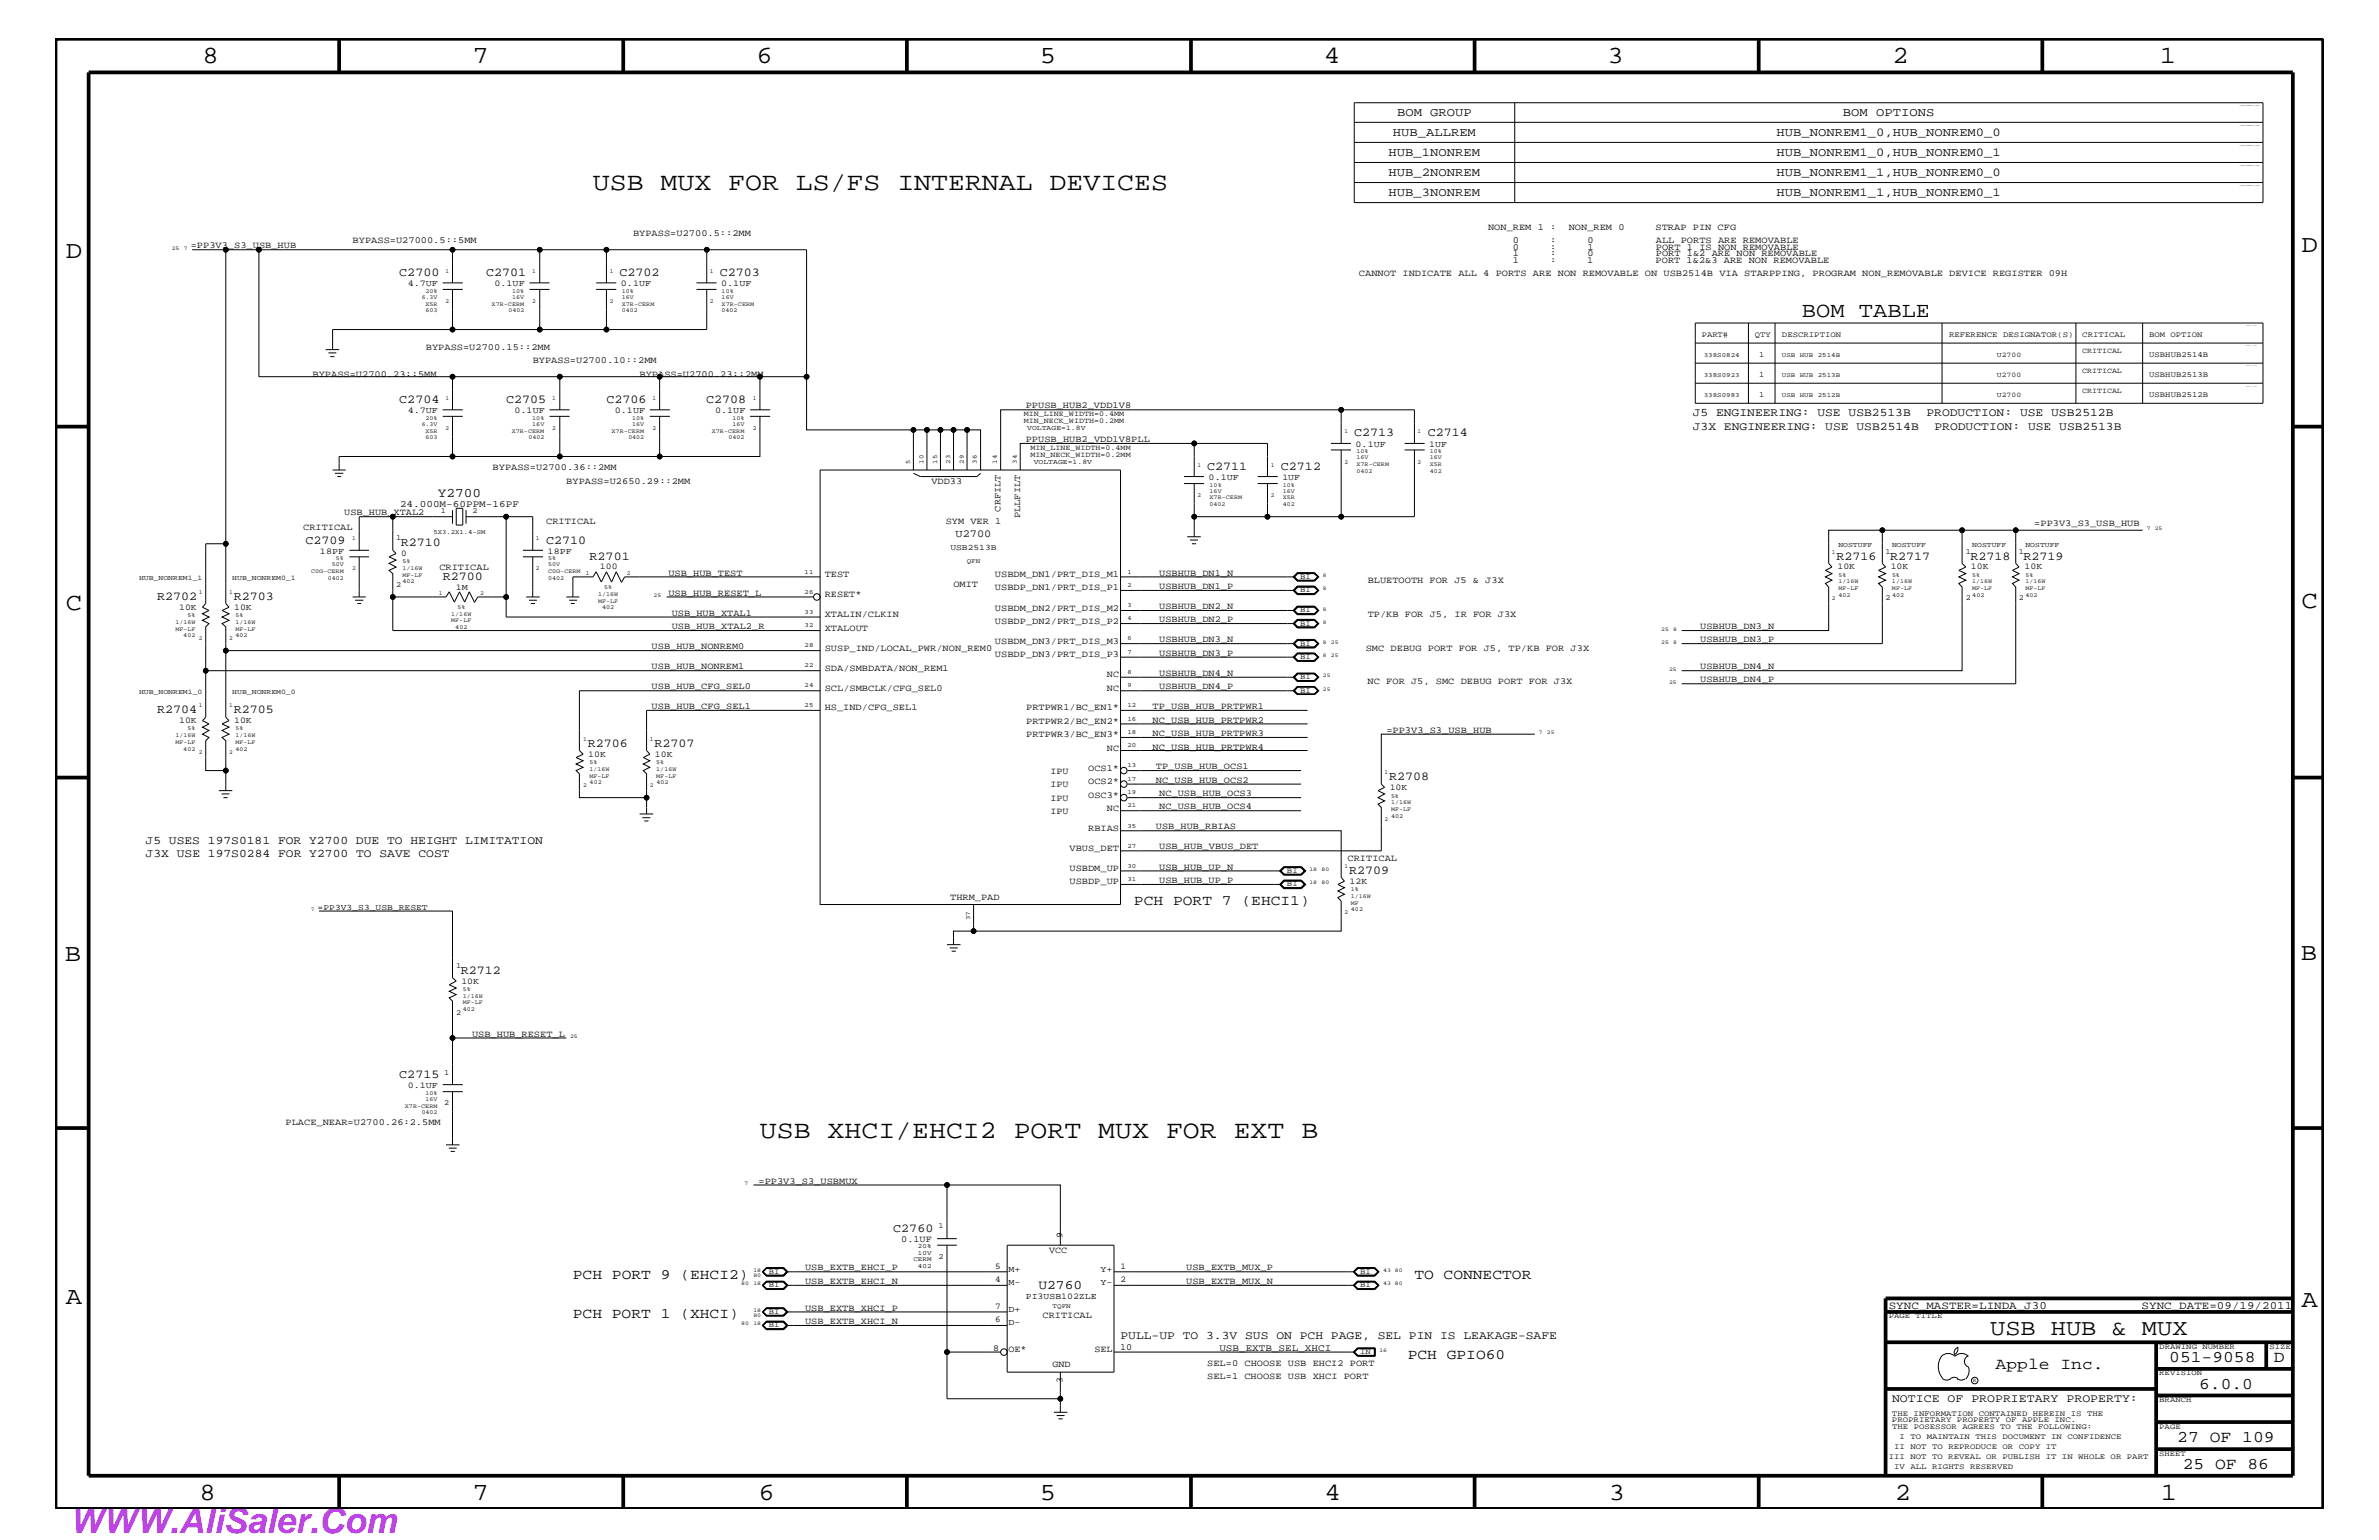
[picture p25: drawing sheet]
<svg xmlns="http://www.w3.org/2000/svg" width="432mm" height="279mm" viewBox="0 0 432 279" stroke-linecap="round" stroke-linejoin="round" font-family="sans-serif">
<defs><g id="words">
<text font-size="6.3" fill="#bd42e3" x="12.7" y="278.1">WWW.AliSaler.Com</text>
<g font-size="4.6">
<text x="107.6" y="34.4">USB MUX FOR LS/FS INTERNAL DEVICES</text>
<text x="137.9" y="206.5">USB XHCI/EHCI2 PORT MUX FOR EXT B</text>
</g>
<g font-size="4.5">
<text x="36.7" y="11.5">8</text>
<text x="85.8" y="11.5">7</text>
<text x="137.3" y="11.5">6</text>
<text x="188.7" y="11.5">5</text>
<text x="240.3" y="11.5">4</text>
<text x="291.8" y="11.5">3</text>
<text x="343.5" y="11.5">2</text>
<text x="392" y="11.5">1</text>
<text x="11.9" y="46.8">D</text>
<text x="417.8" y="45.7">D</text>
<text x="11.9" y="110.6">C</text>
<text x="417.8" y="110.3">C</text>
<text x="11.8" y="174.3">B</text>
<text x="417.6" y="174.2">B</text>
<text x="11.9" y="236.7">A</text>
<text x="417.8" y="237.1">A</text>
<text x="36.2" y="272.1">8</text>
<text x="85.8" y="272.1">7</text>
<text x="137.7" y="272.1">6</text>
<text x="188.7" y="272.1">5</text>
<text x="240.4" y="272.1">4</text>
<text x="292" y="272.1">3</text>
<text x="343.9" y="272.1">2</text>
<text x="392.2" y="272.1">1</text>
</g>
<text font-size="4.1" x="361.2" y="242.3">USB HUB &amp; MUX</text>
<text font-size="3.9" x="327.1" y="57.4">BOM TABLE</text>
<g font-size="3">
<text x="362.2" y="248.4">Apple Inc.</text>
<text x="393.7" y="247.1">051-9058</text>
<text x="399.2" y="252">6.0.0</text>
<text x="412.7" y="247.1">D</text>
<text x="395.2" y="261.6">27 OF 109</text>
<text x="396.2" y="266.6">25 OF 86</text>
</g>
<g font-size="2.6">
<text x="205.8" y="164.1">PCH PORT 7 (EHCI1)</text>
<text x="104" y="232">PCH PORT 9 (EHCI2)</text>
<text x="256.7" y="232">TO CONNECTOR</text>
<text x="104" y="239.2">PCH PORT 1 (XHCI)</text>
<text x="255.5" y="246.5">PCH GPIO60</text>
</g>
<g font-size="2.4">
<text x="79.5" y="90.1">Y2700</text>
<text x="188.5" y="233.9">U2760</text>
</g>
<g font-size="2.2">
<text x="253.6" y="21">BOM GROUP</text>
<text x="334.5" y="21">BOM OPTIONS</text>
<text x="252" y="28.3">HUB_1NONREM</text>
<text x="252.8" y="24.7">HUB_ALLREM</text>
<text x="322.4" y="24.7">HUB_NONREM1_0,HUB_NONREM0_0</text>
<text x="322.4" y="28.3">HUB_NONREM1_0,HUB_NONREM0_1</text>
<text x="252" y="35.6">HUB_3NONREM</text>
<text x="252" y="31.9">HUB_2NONREM</text>
<text x="322.4" y="35.6">HUB_NONREM1_1,HUB_NONREM0_1</text>
<text x="322.4" y="31.9">HUB_NONREM1_1,HUB_NONREM0_0</text>
<text x="72.5" y="50.2">C2700</text>
<text x="88.2" y="50.2">C2701</text>
<text x="112.4" y="50.2">C2702</text>
<text x="130.6" y="50.2">C2703</text>
<text x="72.5" y="73.2">C2704</text>
<text x="91.9" y="73.2">C2705</text>
<text x="110.1" y="73.2">C2706</text>
<text x="128.2" y="73.2">C2708</text>
<text x="245.8" y="79.2">C2713</text>
<text x="259.2" y="79.2">C2714</text>
<text x="219.1" y="85.3">C2711</text>
<text x="232.5" y="85.3">C2712</text>
<text x="55.5" y="98.7">C2709</text>
<text x="72.7" y="99.1">R2710</text>
<text x="99.1" y="98.7">C2710</text>
<text x="107" y="101.6">R2701</text>
<text x="333.3" y="101.5">R2716</text>
<text x="343.1" y="101.5">R2717</text>
<text x="357.6" y="101.5">R2718</text>
<text x="367.3" y="101.5">R2719</text>
<text x="80.3" y="105.3">R2700</text>
<text x="28.5" y="108.8">R2702</text>
<text x="42.4" y="108.8">R2703</text>
<text x="28.5" y="129.4">R2704</text>
<text x="42.4" y="129.4">R2705</text>
<text x="106.7" y="135.5">R2706</text>
<text x="118.8" y="135.5">R2707</text>
<text x="252.1" y="141.5">R2708</text>
<text x="244.9" y="158.5">R2709</text>
<text x="83.6" y="176.7">R2712</text>
<text x="72.5" y="195.6">C2715</text>
<text x="162.1" y="223.5">C2760</text>
</g>
<g font-size="2.1">
<text x="307.2" y="75.6">J5 ENGINEERING: USE USB2513B</text>
<text x="349.7" y="75.6">PRODUCTION: USE USB2512B</text>
<text x="307.3" y="78">J3X ENGINEERING: USE USB2514B</text>
<text x="351.1" y="78">PRODUCTION: USE USB2513B</text>
<text x="26.4" y="155.6">J3X USE 197S0284 FOR Y2700 TO SAVE COST</text>
<text x="26.4" y="153.2">J5 USES 197S0181 FOR Y2700 DUE TO HEIGHT LIMITATION</text>
<text x="203.4" y="242.9">PULL-UP TO 3.3V SUS ON PCH PAGE, SEL PIN IS LEAKAGE-SAFE</text>
<text x="343.4" y="254.4">NOTICE OF PROPRIETARY PROPERTY:</text>
</g>
<g font-size="2">
<text x="342.8" y="237.4">SYNC_MASTER=LINDA_J30</text>
<text x="388.7" y="237.4">SYNC_DATE=09/19/2011</text>
</g>
<text font-size="1.9" x="173.4" y="97.4">U2700</text>
<g font-size="1.8">
<text x="72.6" y="92">24.000M-60PPM-16PF</text>
<text x="221.3" y="245.1">USB_EXTB_SEL_XHCI</text>
</g>
<g font-size="1.7">
<text x="270.1" y="41.7">NON_REM 1 :</text>
<text x="284.7" y="41.7">NON_REM 0</text>
<text x="300.5" y="41.7">STRAP PIN CFG</text>
<text x="34.6" y="45.1">=PP3V3_S3_USB_HUB</text>
<text x="64" y="44.1">BYPASS=U27000.5::5MM</text>
<text x="114.9" y="42.9">BYPASS=U2700.5::2MM</text>
<text x="274.6" y="47.7">1</text>
<text x="274.6" y="46.5">1</text>
<text x="274.6" y="45.3">0</text>
<text x="274.6" y="44.1">0</text>
<text x="281.3" y="47.7">:</text>
<text x="281.4" y="46.5">:</text>
<text x="281.4" y="45.3">:</text>
<text x="281.4" y="44.1">:</text>
<text x="288.1" y="47.7">1</text>
<text x="288.1" y="46.5">0</text>
<text x="288.1" y="45.3">1</text>
<text x="288.1" y="44.1">0</text>
<text x="300.5" y="47.7">PORT 1&amp;2&amp;3 ARE NON REMOVABLE</text>
<text x="300.5" y="46.5">PORT 1&amp;2 ARE NON REMOVABLE</text>
<text x="300.6" y="45.3">PORT 1 IS NON REMOVABLE</text>
<text x="300.6" y="44.1">ALL PORTS ARE REMOVABLE</text>
<text x="246.7" y="50.2">CANNOT INDICATE ALL 4 PORTS ARE NON REMOVABLE ON USB2514B VIA STARPPING, PROGRAM NON_REMOVABLE DEVICE REGISTER 09H</text>
<text x="77.3" y="63.4">BYPASS=U2700.15::2MM</text>
<text x="96.7" y="65.9">BYPASS=U2700.10::2MM</text>
<text x="56.7" y="68.4">BYPASS=U2700.23::5MM</text>
<text x="116.1" y="68.4">BYPASS=U2700.23::2MM</text>
<text x="186.2" y="74.1">PPUSB_HUB2_VDD1V8</text>
<text x="186.2" y="80.2">PPUSB_HUB2_VDD1V8PLL</text>
<text x="89.4" y="85.3">BYPASS=U2700.36::2MM</text>
<text x="102.8" y="87.7">BYPASS=U2650.29::2MM</text>
<text x="169.1" y="87.7">VDD33</text>
<text x="62.5" y="93.5">USB_HUB_XTAL2</text>
<text x="99.1" y="95">CRITICAL</text>
<text x="171.7" y="95">SYM VER 1</text>
<text x="181.6" y="92.8" transform="rotate(-90 181.6 92.8)">CRFILT</text>
<text x="185.2" y="94" transform="rotate(-90 185.2 94)">PLLFILT</text>
<text x="369.2" y="95.4">=PP3V3_S3_USB_HUB</text>
<text x="55" y="96.2">CRITICAL</text>
<text x="79.8" y="103.5">CRITICAL</text>
<text x="121.3" y="104.4">USB_HUB_TEST</text>
<text x="149.7" y="104.7">TEST</text>
<text x="173.1" y="106.5">OMIT</text>
<text x="180.6" y="107.1">USBDP_DN1/PRT_DIS_P1</text>
<text x="180.6" y="104.7">USBDM_DN1/PRT_DIS_M1</text>
<text x="210.4" y="106.9">USBHUB_DN1_P</text>
<text x="210.4" y="104.4">USBHUB_DN1_N</text>
<text x="248.2" y="105.9">BLUETOOTH FOR J5 &amp; J3X</text>
<text x="121.3" y="108.1">USB_HUB_RESET_L</text>
<text x="121.9" y="111.7">USB_HUB_XTAL1</text>
<text x="149.7" y="112">XTALIN/CLKIN</text>
<text x="149.7" y="108.3">RESET*</text>
<text x="180.6" y="113.1">USBDP_DN2/PRT_DIS_P2</text>
<text x="180.6" y="110.8">USBDM_DN2/PRT_DIS_M2</text>
<text x="210.4" y="110.5">USBHUB_DN2_N</text>
<text x="210.4" y="112.9">USBHUB_DN2_P</text>
<text x="248.2" y="112">TP/KB FOR J5, IR FOR J3X</text>
<text x="118.3" y="117.8">USB_HUB_NONREM0</text>
<text x="121.9" y="114.2">USB_HUB_XTAL2_R</text>
<text x="149.7" y="114.4">XTALOUT</text>
<text x="149.7" y="118.1">SUSP_IND/LOCAL_PWR/NON_REM0</text>
<text x="180.6" y="119.2">USBDP_DN3/PRT_DIS_P3</text>
<text x="180.6" y="116.8">USBDM_DN3/PRT_DIS_M3</text>
<text x="210.4" y="119">USBHUB_DN3_P</text>
<text x="210.4" y="116.5">USBHUB_DN3_N</text>
<text x="247.9" y="118.1">SMC DEBUG PORT FOR J5, TP/KB FOR J3X</text>
<text x="308.6" y="114.2">USBHUB_DN3_N</text>
<text x="308.6" y="116.5">USBHUB_DN3_P</text>
<text x="118.3" y="125.1">USB_HUB_CFG_SEL0</text>
<text x="118.3" y="121.4">USB_HUB_NONREM1</text>
<text x="149.7" y="125.3">SCL/SMBCLK/CFG_SEL0</text>
<text x="149.7" y="121.7">SDA/SMBDATA/NON_REM1</text>
<text x="200.9" y="122.9">NC</text>
<text x="200.9" y="125.3">NC</text>
<text x="210.4" y="122.6">USBHUB_DN4_N</text>
<text x="210.4" y="125.1">USBHUB_DN4_P</text>
<text x="248.2" y="124.1">NC FOR J5, SMC DEBUG PORT FOR J3X</text>
<text x="308.6" y="123.8">USBHUB_DN4_P</text>
<text x="308.6" y="121.4">USBHUB_DN4_N</text>
<text x="118.3" y="128.7">USB_HUB_CFG_SEL1</text>
<text x="149.7" y="128.9">HS_IND/CFG_SEL1</text>
<text x="186.3" y="128.9">PRTPWR1/BC_EN1*</text>
<text x="186.3" y="131.3">PRTPWR2/BC_EN2*</text>
<text x="209.2" y="128.7">TP_USB_HUB_PRTPWR1</text>
<text x="209.2" y="131.1">NC_USB_HUB_PRTPWR2</text>
<text x="186.3" y="133.8">PRTPWR3/BC_EN3*</text>
<text x="200.9" y="136.2">NC</text>
<text x="209.2" y="133.5">NC_USB_HUB_PRTPWR3</text>
<text x="209.2" y="136">NC_USB_HUB_PRTPWR4</text>
<text x="251.6" y="133">=PP3V3_S3_USB_HUB</text>
<text x="190.7" y="142.9">IPU</text>
<text x="190.7" y="140.4">IPU</text>
<text x="197.5" y="139.8">OCS1*</text>
<text x="197.5" y="142.3">OCS2*</text>
<text x="209.8" y="142">NC_USB_HUB_OCS2</text>
<text x="209.8" y="139.6">TP_USB_HUB_OCS1</text>
<text x="190.7" y="145.3">IPU</text>
<text x="190.7" y="147.7">IPU</text>
<text x="197.5" y="144.7">OSC3*</text>
<text x="200.9" y="147.1">NC</text>
<text x="210.4" y="144.5">NC_USB_HUB_OCS3</text>
<text x="210.4" y="146.8">NC_USB_HUB_OCS4</text>
<text x="194.1" y="154.4">VBUS_DET</text>
<text x="197.5" y="150.7">RBIAS</text>
<text x="209.8" y="150.5">USB_HUB_RBIAS</text>
<text x="210.4" y="154.1">USB_HUB_VBUS_DET</text>
<text x="194.1" y="158">USBDM_UP</text>
<text x="194.1" y="160.5">USBDP_UP</text>
<text x="210.4" y="160.2">USB_HUB_UP_P</text>
<text x="210.4" y="157.8">USB_HUB_UP_N</text>
<text x="244.6" y="156.2">CRITICAL</text>
<text x="172.5" y="163.3">THRM_PAD</text>
<text x="85.7" y="188.1">USB_HUB_RESET_L</text>
<text x="51.8" y="204.1">PLACE_NEAR=U2700.26:2.5MM</text>
<text x="137.7" y="214.7">=PP3V3_S3_USBMUX</text>
<text x="163.6" y="225.3">0.1UF</text>
<text x="190.4" y="227.4">VCC</text>
<text x="192.9" y="224.6" transform="rotate(-90 192.9 224.6)">9</text>
<text x="146.1" y="230.5">USB_EXTB_EHCI_P</text>
<text x="146.1" y="232.9">USB_EXTB_EHCI_N</text>
<text x="215.3" y="232.9">USB_EXTB_MUX_N</text>
<text x="215.3" y="230.5">USB_EXTB_MUX_P</text>
<text x="146.1" y="237.8">USB_EXTB_XHCI_P</text>
<text x="189.2" y="239.2">CRITICAL</text>
<text x="146.1" y="240.2">USB_EXTB_XHCI_N</text>
<text x="180.3" y="245.1">8</text>
<text x="183.1" y="245.3">OE*</text>
<text x="198.6" y="245.3">SEL</text>
<text x="203.3" y="245">10</text>
<text x="191" y="248.1">GND</text>
<text x="192.9" y="250.9" transform="rotate(-90 192.9 250.9)">3</text>
<text x="219.1" y="250.1">SEL=1 CHOOSE USB XHCI PORT</text>
<text x="219.1" y="247.8">SEL=0 CHOOSE USB EHCI2 PORT</text>
</g>
<g font-size="1.6">
<text x="74" y="51.9">4.7UF</text>
<text x="89.7" y="51.9">0.1UF</text>
<text x="112.7" y="51.9">0.1UF</text>
<text x="130.9" y="51.9">0.1UF</text>
<text x="74" y="75">4.7UF</text>
<text x="93.4" y="75">0.1UF</text>
<text x="111.6" y="75">0.1UF</text>
<text x="129.8" y="75">0.1UF</text>
<text x="246" y="81.1">0.1UF</text>
<text x="259.4" y="81.1">1UF</text>
<text x="219.4" y="87.1">0.1UF</text>
<text x="232.8" y="87.1">1UF</text>
<text x="58.1" y="100.4">18PF</text>
<text x="72.8" y="101">0</text>
<text x="99.4" y="100.4">18PF</text>
<text x="82.7" y="107">1M</text>
<text x="108.9" y="103.3">100</text>
<text x="333.5" y="103.3">10K</text>
<text x="343.2" y="103.3">10K</text>
<text x="357.7" y="103.3">10K</text>
<text x="367.5" y="103.3">10K</text>
<text x="32.5" y="110.6">10K</text>
<text x="42.5" y="110.6">10K</text>
<text x="32.5" y="131.3">10K</text>
<text x="42.5" y="131.3">10K</text>
<text x="106.8" y="137.3">10K</text>
<text x="118.9" y="137.3">10K</text>
<text x="252.2" y="143.4">10K</text>
<text x="244.9" y="160.3">12K</text>
<text x="83.7" y="178.5">10K</text>
<text x="74" y="197.4">0.1UF</text>
<text x="180.6" y="230.2">5</text>
<text x="180.6" y="232.6">4</text>
<text x="183" y="230.7">M+</text>
<text x="183" y="233.2">M-</text>
<text x="199.7" y="230.7">Y+</text>
<text x="199.7" y="233.2">Y-</text>
<text x="203.4" y="230.2">1</text>
<text x="203.4" y="232.6">2</text>
<text x="180.6" y="237.4">7</text>
<text x="180.6" y="239.9">6</text>
<text x="183" y="238">D+</text>
<text x="186.2" y="235.7">PI3USB102ZLE</text>
<text x="183" y="240.5">D-</text>
</g>
<g font-size="1.5">
<text x="172.5" y="99.9">USB2513B</text>
<text x="57.7" y="165">=PP3V3_S3_USB_RESET</text>
</g>
<g font-size="1.4">
<text x="308.9" y="61.1">PART#</text>
<text x="318.5" y="61.1">QTY</text>
<text x="319.3" y="64.7">1</text>
<text x="323.4" y="61.1">DESCRIPTION</text>
<text x="353.8" y="61.1">REFERENCE DESIGNATOR(S)</text>
<text x="377.9" y="64">CRITICAL</text>
<text x="378" y="61.1">CRITICAL</text>
<text x="390.1" y="61.1">BOM OPTION</text>
<text x="390.1" y="64.7">USBHUB2514B</text>
<text x="319.3" y="72">1</text>
<text x="319.3" y="68.4">1</text>
<text x="377.9" y="71.3">CRITICAL</text>
<text x="377.9" y="67.7">CRITICAL</text>
<text x="390.1" y="72">USBHUB2512B</text>
<text x="390.1" y="68.4">USBHUB2513B</text>
<text x="185.8" y="75.6">MIN_LINE_WIDTH=0.4MM</text>
<text x="185.8" y="76.8">MIN_NECK_WIDTH=0.2MM</text>
<text x="187" y="81.6">MIN_LINE_WIDTH=0.4MM</text>
<text x="187" y="82.8">MIN_NECK_WIDTH=0.2MM</text>
<text x="80" y="93.2">1</text>
<text x="85.8" y="93.2">2</text>
<text x="71.9" y="98">1</text>
<text x="342.2" y="100.4">1</text>
<text x="356.8" y="100.4">1</text>
<text x="366.4" y="100.4">1</text>
<text x="71.9" y="106.5">2</text>
<text x="236" y="107.5">BI</text>
<text x="236" y="105">BI</text>
<text x="236" y="111.1">BI</text>
<text x="236" y="113.6">BI</text>
<text x="342.2" y="108.9">2</text>
<text x="356.8" y="108.9">2</text>
<text x="366.4" y="108.9">2</text>
<text x="236" y="117.2">BI</text>
<text x="236" y="119.6">BI</text>
<text x="236" y="123.2">BI</text>
<text x="236" y="125.7">BI</text>
<text x="233.6" y="158.4">BI</text>
<text x="233.6" y="160.8">BI</text>
<text x="82.8" y="175.6">1</text>
<text x="82.8" y="184.1">2</text>
<text x="80.6" y="195">1</text>
<text x="80.6" y="200.4">2</text>
<text x="170.4" y="222.9">1</text>
<text x="139.5" y="231.1">BI</text>
<text x="139.5" y="233.5">BI</text>
<text x="170.4" y="228.4">2</text>
<text x="246.9" y="231.1">BI</text>
<text x="246.9" y="233.5">BI</text>
<text x="139.5" y="238.4">BI</text>
<text x="342.8" y="239.2">PAGE TITLE</text>
<text x="139.5" y="240.8">BI</text>
<text x="246.9" y="245.6">IN</text>
<text x="391.9" y="244.7">DRAWING NUMBER</text>
<text x="411.9" y="244.7">SIZE</text>
<text x="391.9" y="249.5">REVISION</text>
<text x="343.4" y="256.8">THE INFORMATION CONTAINED HEREIN IS THE</text>
<text x="391.9" y="254.4">BRANCH</text>
<text x="343.4" y="258">PROPRIETARY PROPERTY OF APPLE INC.</text>
<text x="343.4" y="259.3">THE POSESSOR AGREES TO THE FOLLOWING:</text>
<text x="343.8" y="262.9">II NOT TO REPRODUCE OR COPY IT</text>
<text x="344.8" y="261.1">I TO MAINTAIN THIS DOCUMENT IN CONFIDENCE</text>
<text x="391.9" y="259.3">PAGE</text>
<text x="342.8" y="264.7">III NOT TO REVEAL OR PUBLISH IT IN WHOLE OR PART</text>
<text x="343.8" y="266.6">IV ALL RIGHTS RESERVED</text>
<text x="391.9" y="264.1">SHEET</text>
</g>
<g font-size="1.3">
<text x="362.5" y="64.7">U2700</text>
<text x="362.5" y="72">U2700</text>
<text x="362.5" y="68.4">U2700</text>
<text x="186.4" y="78">VOLTAGE=1.8V</text>
<text x="187.6" y="84.1">VOLTAGE=1.8V</text>
<text x="333.7" y="99.3">NOSTUFF</text>
<text x="343.4" y="99.3">NOSTUFF</text>
<text x="358" y="99.3">NOSTUFF</text>
<text x="367.6" y="99.3">NOSTUFF</text>
<text x="25.2" y="105.3">HUB_NONREM1_1</text>
<text x="42.2" y="105.3">HUB_NONREM0_1</text>
<text x="25.2" y="125.9">HUB_NONREM1_0</text>
<text x="42.2" y="125.9">HUB_NONREM0_0</text>
</g>
<g font-size="1.2">
<text x="309.3" y="64.7">338S0824</text>
<text x="323.4" y="64.7">USB HUB 2514B</text>
<text x="309.3" y="72">338S0983</text>
<text x="309.3" y="68.4">338S0923</text>
<text x="323.4" y="72">USB HUB 2512B</text>
<text x="323.4" y="68.4">USB HUB 2513B</text>
<text x="165.2" y="84.1" transform="rotate(-90 165.2 84.1)">5</text>
<text x="167.6" y="84.1" transform="rotate(-90 167.6 84.1)">10</text>
<text x="170.1" y="84.1" transform="rotate(-90 170.1 84.1)">15</text>
<text x="172.5" y="84.1" transform="rotate(-90 172.5 84.1)">23</text>
<text x="174.9" y="84.1" transform="rotate(-90 174.9 84.1)">29</text>
<text x="177.3" y="84.1" transform="rotate(-90 177.3 84.1)">36</text>
<text x="180.9" y="84.1" transform="rotate(-90 180.9 84.1)">14</text>
<text x="184.6" y="84.1" transform="rotate(-90 184.6 84.1)">34</text>
<text x="78.7" y="96.8">5X3.2X1.4-SM</text>
<text x="146.1" y="104.1">11</text>
<text x="146.1" y="107.7">26</text>
<text x="175.5" y="102.2">QFN</text>
<text x="204.6" y="106.5">2</text>
<text x="204.6" y="104.1">1</text>
<text x="146.1" y="113.7">32</text>
<text x="146.1" y="111.4">33</text>
<text x="204.6" y="112.6">4</text>
<text x="204.6" y="110.2">3</text>
<text x="146.1" y="117.4">28</text>
<text x="204.6" y="118.6">7</text>
<text x="204.6" y="116.2">6</text>
<text x="146.1" y="120.9">22</text>
<text x="146.1" y="124.7">24</text>
<text x="204.6" y="124.7">9</text>
<text x="204.6" y="122.3">8</text>
<text x="146.1" y="128.3">25</text>
<text x="204.6" y="130.8">16</text>
<text x="204.6" y="128.3">12</text>
<text x="204.6" y="135.6">20</text>
<text x="204.6" y="133.2">18</text>
<text x="204.6" y="141.7">17</text>
<text x="204.6" y="139.2">13</text>
<text x="204.6" y="144">19</text>
<text x="204.6" y="146.5">21</text>
<text x="204.6" y="153.8">27</text>
<text x="204.6" y="150.1">35</text>
<text x="204.6" y="159.9">31</text>
<text x="204.6" y="157.4">30</text>
<text x="176.1" y="166.9" transform="rotate(-90 176.1 166.9)">37</text>
<text x="166.6" y="226.5">20%</text>
<text x="166.6" y="227.6">10V</text>
<text x="165.8" y="228.8">CERM</text>
<text x="166.6" y="230.1">402</text>
<text x="191.1" y="237.3">TQFN</text>
</g>
<g font-size="1.1">
<text x="77.2" y="53.2">20%</text>
<text x="80.9" y="49.6">1</text>
<text x="93" y="53.2">10%</text>
<text x="96.6" y="49.6">1</text>
<text x="110.7" y="49.6">1</text>
<text x="112.9" y="53.2">10%</text>
<text x="128.9" y="49.6">1</text>
<text x="131" y="53.2">10%</text>
<text x="76.5" y="54.2">6.3V</text>
<text x="77.2" y="55.5">X5R</text>
<text x="77.2" y="56.7">603</text>
<text x="80.9" y="55">2</text>
<text x="89.2" y="55.5">X7R-CERM</text>
<text x="92.3" y="56.7">0402</text>
<text x="93" y="54.2">16V</text>
<text x="96.6" y="55">2</text>
<text x="110.7" y="55">2</text>
<text x="112.9" y="55.5">X7R-CERM</text>
<text x="112.9" y="56.7">0402</text>
<text x="112.9" y="54.2">16V</text>
<text x="128.9" y="55">2</text>
<text x="131" y="55.5">X7R-CERM</text>
<text x="131" y="56.7">0402</text>
<text x="131" y="54.2">16V</text>
<text x="76.5" y="77.3">6.3V</text>
<text x="77.2" y="76.2">20%</text>
<text x="80.9" y="72.6">1</text>
<text x="96.6" y="76.2">10%</text>
<text x="96.6" y="77.3">16V</text>
<text x="100.2" y="72.6">1</text>
<text x="114.7" y="76.2">10%</text>
<text x="114.7" y="77.3">16V</text>
<text x="118.5" y="72.6">1</text>
<text x="132.9" y="76.2">10%</text>
<text x="132.9" y="77.3">16V</text>
<text x="136.7" y="72.6">1</text>
<text x="77.2" y="78.5">X5R</text>
<text x="77.2" y="79.7">603</text>
<text x="80.9" y="78">2</text>
<text x="92.9" y="78.5">X7R-CERM</text>
<text x="95.9" y="79.7">0402</text>
<text x="100.2" y="78">2</text>
<text x="111" y="78.5">X7R-CERM</text>
<text x="114" y="79.7">0402</text>
<text x="118.5" y="78">2</text>
<text x="129.2" y="78.5">X7R-CERM</text>
<text x="132.3" y="79.7">0402</text>
<text x="136.7" y="78">2</text>
<text x="244" y="78.6">1</text>
<text x="246.2" y="82.2">10%</text>
<text x="246.2" y="83.3">16V</text>
<text x="257.3" y="78.6">1</text>
<text x="259.5" y="82.2">10%</text>
<text x="259.5" y="83.3">16V</text>
<text x="217.3" y="84.7">1</text>
<text x="219.5" y="88.3">10%</text>
<text x="219.5" y="89.4">16V</text>
<text x="230.6" y="84.7">1</text>
<text x="232.8" y="88.3">10%</text>
<text x="232.8" y="89.4">16V</text>
<text x="244" y="84.1">2</text>
<text x="246.2" y="84.5">X7R-CERM</text>
<text x="246.2" y="85.8">0402</text>
<text x="257.3" y="84.1">2</text>
<text x="259.5" y="85.8">402</text>
<text x="259.5" y="84.5">X5R</text>
<text x="217.3" y="90.1">2</text>
<text x="219.5" y="90.6">X7R-CERM</text>
<text x="219.5" y="91.8">0402</text>
<text x="230.6" y="90.1">2</text>
<text x="232.8" y="91.8">402</text>
<text x="232.8" y="90.6">X5R</text>
<text x="61" y="101.6">5%</text>
<text x="63.9" y="98">1</text>
<text x="97.3" y="98">1</text>
<text x="99.5" y="101.6">5%</text>
<text x="332.5" y="100.4">1</text>
<text x="36.1" y="107.7">1</text>
<text x="41.6" y="107.7">1</text>
<text x="56.5" y="104">C0G-CERM</text>
<text x="59.5" y="105.2">0402</text>
<text x="60.2" y="102.7">50V</text>
<text x="63.9" y="103.5">2</text>
<text x="73.1" y="103.5">1/16W</text>
<text x="73.1" y="104.7">MF-LF</text>
<text x="73.1" y="102.2">5%</text>
<text x="73.1" y="105.9">402</text>
<text x="79.7" y="108">1</text>
<text x="87.1" y="108">2</text>
<text x="97.3" y="103.5">2</text>
<text x="99.5" y="104">C0G-CERM</text>
<text x="99.5" y="105.2">0402</text>
<text x="99.5" y="102.7">50V</text>
<text x="106.3" y="104.3">1</text>
<text x="109.7" y="106.9">5%</text>
<text x="113.8" y="104.3">2</text>
<text x="333.7" y="107.1">MF-LF</text>
<text x="333.7" y="105.9">1/16W</text>
<text x="333.7" y="104.7">5%</text>
<text x="343.4" y="105.9">1/16W</text>
<text x="343.4" y="107.1">MF-LF</text>
<text x="343.4" y="104.7">5%</text>
<text x="358" y="107.1">MF-LF</text>
<text x="358" y="105.9">1/16W</text>
<text x="358" y="104.7">5%</text>
<text x="367.6" y="107.1">MF-LF</text>
<text x="367.6" y="105.9">1/16W</text>
<text x="367.6" y="104.7">5%</text>
<text x="31.8" y="113.1">1/16W</text>
<text x="34" y="112">5%</text>
<text x="42.8" y="113.1">1/16W</text>
<text x="42.8" y="112">5%</text>
<text x="81.9" y="111.7">1/16W</text>
<text x="81.9" y="112.9">MF-LF</text>
<text x="83" y="110.5">5%</text>
<text x="108.6" y="109.3">MF-LF</text>
<text x="108.6" y="108.1">1/16W</text>
<text x="109.3" y="110.5">402</text>
<text x="332.5" y="108.9">2</text>
<text x="333.7" y="108.3">402</text>
<text x="343.4" y="108.3">402</text>
<text x="358" y="108.3">402</text>
<text x="367.6" y="108.3">402</text>
<text x="31.8" y="114.4">MF-LF</text>
<text x="33.3" y="115.6">402</text>
<text x="36.1" y="116.2">2</text>
<text x="41.6" y="116.2">2</text>
<text x="42.8" y="114.4">MF-LF</text>
<text x="42.8" y="115.6">402</text>
<text x="82.6" y="114.2">402</text>
<text x="36.1" y="128.3">1</text>
<text x="41.6" y="128.3">1</text>
<text x="31.8" y="135">MF-LF</text>
<text x="31.8" y="133.8">1/16W</text>
<text x="33.3" y="136.2">402</text>
<text x="34" y="132.5">5%</text>
<text x="36.1" y="136.8">2</text>
<text x="41.6" y="136.8">2</text>
<text x="42.8" y="133.8">1/16W</text>
<text x="42.8" y="135">MF-LF</text>
<text x="42.8" y="132.5">5%</text>
<text x="42.8" y="136.2">402</text>
<text x="105.8" y="134.4">1</text>
<text x="117.9" y="134.4">1</text>
<text x="105.8" y="142.9">2</text>
<text x="107" y="139.8">1/16W</text>
<text x="107" y="141.1">MF-LF</text>
<text x="107" y="138.6">5%</text>
<text x="107" y="142.3">402</text>
<text x="117.9" y="142.9">2</text>
<text x="119.1" y="139.8">1/16W</text>
<text x="119.1" y="141.1">MF-LF</text>
<text x="119.1" y="138.6">5%</text>
<text x="119.1" y="142.3">402</text>
<text x="251.3" y="140.4">1</text>
<text x="251.3" y="149">2</text>
<text x="252.5" y="145.9">1/16W</text>
<text x="252.5" y="147.1">MF-LF</text>
<text x="252.5" y="144.7">5%</text>
<text x="252.5" y="148.4">402</text>
<text x="244" y="157.4">1</text>
<text x="245.2" y="161.7">1%</text>
<text x="244" y="165.9">2</text>
<text x="245.2" y="162.8">1/16W</text>
<text x="245.2" y="164.1">MF</text>
<text x="245.2" y="165.3">402</text>
<text x="84" y="179.9">5%</text>
<text x="84" y="182.2">MF-LF</text>
<text x="84" y="181">1/16W</text>
<text x="84" y="183.5">402</text>
<text x="73.5" y="200.9">X7R-CERM</text>
<text x="76.5" y="202.1">0402</text>
<text x="77.2" y="198.7">10%</text>
<text x="77.2" y="199.8">16V</text>
</g>
<g font-size="1">
<text x="31.2" y="45.3">25</text>
<text x="33.4" y="45.3">7</text>
<text x="389.6" y="96.2">7</text>
<text x="391.1" y="96.2">25</text>
<text x="240.1" y="107.1">8</text>
<text x="240.1" y="104.7">8</text>
<text x="118.6" y="108.3">25</text>
<text x="240.1" y="110.8">8</text>
<text x="240.1" y="113.1">8</text>
<text x="240.1" y="116.8">8</text>
<text x="240.1" y="119.2">8</text>
<text x="241.6" y="116.8">25</text>
<text x="241.6" y="119.2">25</text>
<text x="301.5" y="114.4">25</text>
<text x="301.5" y="116.8">25</text>
<text x="303.7" y="114.4">8</text>
<text x="303.7" y="116.8">8</text>
<text x="240.1" y="122.9">25</text>
<text x="240.1" y="125.3">25</text>
<text x="303" y="124.1">25</text>
<text x="303" y="121.7">25</text>
<text x="279.3" y="133.2">7</text>
<text x="280.8" y="133.2">25</text>
<text x="237.7" y="158">18</text>
<text x="237.7" y="160.5">18</text>
<text x="239.9" y="158">80</text>
<text x="239.9" y="160.5">80</text>
<text x="56.4" y="165.3">7</text>
<text x="103.5" y="188.3">25</text>
<text x="135.1" y="215">7</text>
<text x="134.5" y="233.2">80</text>
<text x="136.7" y="230.7">18</text>
<text x="136.7" y="231.7">80</text>
<text x="136.7" y="233.2">18</text>
<text x="251" y="230.7">43 80</text>
<text x="251" y="233.2">43 80</text>
<text x="136.7" y="238">18</text>
<text x="136.7" y="238.9">80</text>
<text x="134.5" y="240.5">80</text>
<text x="136.7" y="240.5">18</text>
<text x="250.4" y="245.3">16</text>
<text x="358.1" y="250.7">R</text>
</g>
<g font-size=".3">
<text x="406.6" y="22.9">TABLE_BOMGROUP_ITEM</text>
<text x="406.6" y="19.2">TABLE_BOMGROUP_HEAD</text>
<text x="406.6" y="26.5">TABLE_BOMGROUP_ITEM</text>
<text x="406.6" y="33.7">TABLE_BOMGROUP_ITEM</text>
<text x="406.6" y="30.2">TABLE_BOMGROUP_ITEM</text>
</g>
</g></defs>
<g fill="none" stroke="#000" stroke-width=".18">
<path d="M245.8 18.6h164.9v18.2h-164.9zM274.9 18.6v18.2M245.8 25.8h164.9M245.8 33.1h164.9M245.8 29.5h164.9M245.8 22.2h164.9M34.9 45.3h12.1M41 45.3v64.2l.6 .7-1.3 .6 1.3 .6-1.3 .5 1.3 .6-1.3 .6 .7 .6v4.3h107.9M80.4 51.3h3.6M80.4 52.5h3.6M82.1 59.8h15.9M82.1 52.5v7.3h-21.7v3.6"/>
<path d="M82.1 45.3h-35.1v23h54.6M96.1 51.3h3.6M96.1 52.5h3.6M98 52.5v7.3h12.1v-7.3M98 45.3h-15.9v6M108.2 52.5h3.7M108.2 51.3h3.7M110.1 45.3h-12.1v6M126.4 52.5h3.7M126.4 51.3h3.7M128.3 45.3h-18.2v6M128.3 51.3v-6h18.1v23h-8.5v6.1"/>
<path d="M128.3 52.5v7.3h-18.2M307.7 58.6h103v14.6h-103zM317.3 58.6v14.6M322.2 58.6v14.6M352.5 58.6v14.6M376.8 58.6v14.6M388.9 58.6v14.6M59.1 63.4h2.5M59.6 64h1.4M59.9 64.7h.8M80.4 74.4h3.6M80.4 75.5h3.6"/>
<path d="M82.1 75.5v7.3h19.5v-7.3M82.1 68.3v6.1M99.7 74.4h3.7M99.7 75.5h3.7M117.9 74.4h3.7M117.9 75.5h3.7M119.7 68.3h-18.1v6.1M119.7 75.5v7.3h18.2v-7.3M136.2 74.4h3.6M136.2 75.5h3.6M137.9 68.3h-18.2v6.1M146.4 68.3v9.7h21.8"/>
<path d="M165.8 78v7.3M170.7 78h-2.5v7.3M173.1 78h-2.4v7.3M175.5 78h-2.4v7.3M243.4 74.4h13.3v6M243.4 74.4v6M243.4 74.4h-61.8v10.9M307.7 69.5h103M307.7 65.9h103M307.7 62.2h103M41 98.7h-3.7v10.8l-.6 .7 1.2 .6-1.2 .6 1.2 .5-1.2 .6 1.2 .6-.6 .6v8M60.4 85.3h2.3"/>
<path d="M60.8 85.9h1.5M61.2 86.5h.7M63.4 99.8h3.6M71.3 93.7h-6.1v6.1M82.1 92.6v2.4M82.1 82.8h-20.5v2.5M82.1 93.7h-10.8v6.1l.6 .6-1.3 .6 1.3 .6-1.3 .6 1.3 .7-1.3 .6 .7 .6v4.2h9.6l.6-.9 1 1.8 .9-1.8 .9 1.8 .9-1.8 .9 1.8M82.8 92.2h1.2v3.1h-1.2zM84.6 93.7h7.3v14.6h-5.2l-.6 1M84.6 92.6v2.4M91.9 93.7h4.8v6.1M94.9 99.8h3.7"/>
<path d="M101.6 82.8h18.1M148.9 85.3h54.5v78.8h-54.5zM165.8 85.9l1.3 .6h10.2l.7-.6M175.5 85.3v-7.3h2.5v7.3M214.9 87.7h3.6M214.9 86.5h3.6M215.5 97.4h2.4M216 98h1.4M216.3 98.7h.8M216.8 80.4h13.3v6.1M216.8 80.4h-31.6v4.9M216.8 80.4v6.1"/>
<path d="M216.8 87.7v9.7M228.3 86.5h3.6M228.3 87.7h3.6M230.1 87.7v6h-13.3M241.6 81.6h3.6M241.6 80.4h3.6M243.4 81.6v12.1h-13.3M254.9 81.6h3.7M254.9 80.4h3.7M256.7 81.6v12.1h-13.3M341.7 96.2h14.4v6l.7 .7-1.3 .6 1.3 .6-1.3 .6 1.3 .6-1.3 .6 .6 .6v15.2h-50.9M356.1 96.2h9.8"/>
<path d="M388.9 96.2h-23v6l.6 .7-1.2 .6 1.2 .6-1.2 .6 1.2 .6-1.2 .6 .6 .6v17.6h-60.7M41 118v12.2l.6 .5-1.3 .6 1.3 .6-1.3 .6 1.3 .7-1.3 .6 .7 .6v5.4h-3.7v-5.4l.6-.6-1.2-.6 1.2-.7-1.2-.6 1.2-.6-1.2-.6 .6-.5v-8.5h111.6M63.4 101h3.6M64 108.3h2.4M64.4 108.9h1.6M64.9 109.5h.6M65.2 101v7.3M71.3 108.3v6.1h77.6M91.9 108.3v3.6h57M94.9 101h3.7M95.5 108.3h2.5M96 108.9h1.5"/>
<path d="M96.4 109.5h.7M96.7 101v7.3M102.8 108.3h2.4M103.3 108.9h1.4M103.6 109.5h.7M112.8 105.6l-.9-1.9-.9 1.9-.9-1.9-1 1.9-.9-1.9-.6 1h-3.6v3.6M121 108.3h26.6M148.9 104.7h-35.5l-.6 1M203.4 107.1h31.6l.6-.6h2.9l.7 .6-.7 .6h-2.9l-.6-.6M203.4 116.8h31.6l.6-.6h2.9l.7 .6-.7 .6h-2.9l-.6-.6M234.7 107.1l.8-.7h3.1l.8 .7-.8 .8h-3.1zM234.7 104.7l.8-.8h3.1l.8 .8-.8 .7h-3.1z"/>
<path d="M234.7 116.8l.8-.8h3.1l.8 .8-.8 .7h-3.1zM234.7 119.2l.8-.7h3.1l.8 .7-.8 .8h-3.1zM234.7 110.8l.8-.8h3.1l.8 .8-.8 .7h-3.1zM234.7 113.1l.8-.7h3.1l.8 .7-.8 .8h-3.1zM234.8 116.8l.7-.7h3.1l.7 .7-.7 .7h-3.1zM234.8 113.1l.7-.6h3.1l.7 .6-.7 .8h-3.1zM234.9 116.8l.6-.6h3.1l.6 .6-.6 .7h-3.1zM234.9 113.1l.6-.6h3.1l.6 .6-.6 .7h-3.1zM235 104.7l.6 .6h2.9l.7-.6-.7-.6h-2.9l-.6 .6h-31.6M235 119.2l.6 .6h2.9l.7-.6-.7-.6h-2.9l-.6 .6h-31.6M235 110.8l.6 .6h2.9l.7-.6-.7-.6h-2.9l-.6 .6h-31.6M235 113.1l.6 .6h2.9l.7-.6-.7-.6h-2.9l-.6 .6h-31.6"/>
<path d="M235.5 106.4h3.1l.6 .7-.6 .6h-3.1l-.6-.6zM235.5 110.1h3.1l.6 .7-.6 .6h-3.1l-.6-.6zM235.5 106.4h3.1l.7 .7-.7 .7h-3.1l-.7-.7zM235.5 110h3.1l.7 .8-.7 .6h-3.1l-.7-.6zM238.6 104h-3.1l-.6 .7 .6 .6h3.1M238.6 118.6h-3.1l-.6 .6 .6 .7h3.1M238.6 104h-3.1l-.7 .7 .7 .6h3.1M238.6 118.6h-3.1l-.7 .6 .7 .7h3.1M238.6 104l.7 .7-.7 .6M238.6 104l.6 .7-.6 .6M238.6 118.6l.7 .6-.7 .7M238.6 118.6l.6 .6-.6 .7"/>
<path d="M305.2 114.4h26.7v-7.9l-.6-.6 1.2-.6-1.2-.6 1.2-.6-1.2-.6 1.2-.6-.6-.7v-6h9.8v6l.5 .7-1.2 .6 1.2 .6-1.2 .6 1.2 .6-1.2 .6 .7 .6v10.3h-36.5M41 139.8v3.6M148.9 125.3h-43.7v10.9l.6 .6-1.2 .6 1.2 .6-1.2 .6 1.2 .6-1.2 .6 .6 .6v4.3h12.2v-4.3l-.6-.6 1.1-.6-1.1-.6 1.1-.6-1.1-.6 1.1-.6-.5-.6v-7.3h31.5M203.4 125.3h31.6l.6-.7h2.9l.7 .7-.7 .6h-2.9l-.6-.6M203.4 128.9h33.9M203.4 131.3h33.9M203.4 133.8h33.9M203.4 136.2h33.9M204.7 139.8h31.4M234.7 122.9l.8-.8h3.1l.8 .8-.8 .7h-3.1zM235 122.9l.6 .6h2.9l.7-.6-.7-.6h-2.9l-.6 .6h-31.6M235.5 124.6h3.1l.6 .7-.6 .6h-3.1l-.6-.6z"/>
<path d="M238.6 124.6h-3.1l-.8 .7 .8 .7h3.1M238.6 122.2h-3.1l-.6 .7 .6 .6h3.1M238.6 122.2h-3.1l-.7 .7 .7 .6h3.1M238.6 124.6h-3.1l-.7 .7 .7 .7h3.1M238.6 122.2l.7 .7-.7 .6M238.6 122.2l.6 .7-.6 .6M238.6 124.6l.8 .7-.8 .7M238.6 124.6l.7 .7-.7 .7M278.6 133.2h-27.9v9.1l.6 .6-1.2 .5 1.2 .6-1.2 .7 1.2 .6-1.2 .6 .6 .6v7.9h-47.3M39.7 143.4h2.5M40.2 144h1.5M40.6 144.7h.7"/>
<path d="M116.1 147.7h2.4M116.6 148.4h1.4M116.9 148.9h.8M117.4 144.7v3M203.4 150.7h40v8.5l.6 .7-1.2 .6 1.2 .6-1.2 .5 1.2 .6-1.2 .6 .6 .7v5.4h-66.7M203.4 158h29.1l.6-.6h3l.6 .6-.6 .6h-3l-.6-.6M203.4 147.1h32.7M204.7 144.7h31.4M204.7 142.3h31.4M232.3 158l.7-.8h3.2l.8 .8-.8 .8h-3.2zM233 159.7h3.1l.8 .8-.8 .6h-3.1l-.7-.6zM236.1 157.3l.8 .7-.8 .7"/>
<path d="M236.1 157.3l.7 .7-.7 .7M236.1 157.3h-3l-.7 .7 .7 .7h3M236.1 157.3h-3.1l-.7 .7 .7 .7h3.1M57.9 165.3h24.2v12.1l.7 .6-1.3 .7 1.3 .6-1.3 .6 1.3 .5-1.3 .6 .6 .6v6.7h20.7M171.9 171.4h2.4M172.4 172h1.4M172.7 172.6h.8M176.7 164.1v4.8h-3.6v2.5M203.4 160.5h29.1l.6-.6h3l.6 .6-.6 .6M232.3 160.5l.7-.8h3.2l.8 .8-.8 .7h-3.2zM232.4 160.5l.7-.7h3l.7 .7-.7 .6h-3zM232.5 160.5l.6 .6h3"/>
<path d="M80.4 196.8h3.6M80.4 198.1h3.6M82.1 188.3v8.5M82.1 198.1v9.6M80.9 207.7h2.5M81.5 208.3h1.4M81.8 208.9h.8M136.7 215h35.2M138.4 238l.7-.7h3.1l.8 .7-.8 .8h-3.1zM138.4 230.7l.7-.7h3.1l.8 .7-.8 .8h-3.1zM138.4 233.2l.7-.8h3.1l.8 .8-.8 .8h-3.1zM138.4 230.7l.7 .8h3.1"/>
<path d="M138.4 238l.7-.7h3.1l.6 .7-.6 .7h-3.1zM138.4 238l.7-.7h3.1l.7 .7-.7 .7h-3.1zM138.4 230.7l.7-.6h3.1l.6 .6-.6 .7h-3.1zM138.4 230.7l.7-.6h3.1l.7 .6-.7 .8M138.4 233.2l.7-.7h3.1l.6 .7-.6 .7h-3.1zM138.4 233.2l.7-.7h3.1l.7 .7-.7 .7h-3.1zM138.5 238l.6-.6h3.1l.6 .6-.6 .6h-3.1zM138.5 230.7l.6-.6h3.1l.6 .6-.6 .6h-3.1zM138.5 233.2l.6-.6h3.1l.6 .6-.6 .6h-3.1zM142.2 239.7l.7 .8-.7 .7h-3.1l-.7-.7M142.2 239.7h-3.1l-.7 .8M142.8 233.2h40"/>
<path d="M142.8 230.7h40M142.8 238h40M170.1 224.7h3.6M170.1 225.9h3.6M171.9 224.7v-9.7h20.6v10.9M171.9 225.9v19.4M182.8 225.9h19.4v23h-19.4zM202.2 233.2h43.6l.7-.6h2.9l.7 .6-.7 .6h-2.9l-.7-.6M245.6 230.7l.8-.7h3.1l.8 .7-.8 .8h-3.1zM245.6 233.2l.8-.8h3.1l.8 .8-.8 .8h-3.1zM245.8 233.2l.6 .7h3.1M245.8 230.7l.7 .6h2.9l.7-.6-.7-.6h-2.9l-.7 .6h-43.6"/>
<path d="M249.5 230.1l.6 .6-.6 .7h-3.1l-.6-.7M249.5 230.1l.7 .6-.7 .8M249.5 232.5l.7 .7-.7 .7M249.5 232.5l.6 .7-.6 .7M249.5 230.1h-3.1l-.7 .6 .7 .8h3.1M249.5 232.5h-3.1l-.7 .7 .7 .7h3.1M249.5 230.1h-3.1l-.6 .6M249.5 232.5h-3.1l-.6 .7M138.4 240.5l.7-.8h3.1l.8 .8-.8 .7h-3.1zM138.4 240.5l.7-.7h3.1l.6 .7-.6 .6M138.4 240.5l.7 .6h3.1M138.5 240.5l.6-.6h3.1l.6 .6-.6 .6h-3.1z"/>
<path d="M142.8 240.5h40M181.5 245.3h-9.6v8.5h20.6M191.3 256.2h2.4M191.8 256.8h1.4M192.1 257.4h.8M192.5 248.9v7.3M202.2 245.3h43.6M245.6 245.3l.8-.8h3.2v1.6h-3.2zM245.8 245.3l.7-.6h2.9v1.2h-2.9zM245.8 245.3l.6 .7M246.4 244.6h3.1v1.4h-3.1M246.4 244.6l-.7 .7 .7 .7"/>
<path d="M246.4 244.6l-.6 .7M352.4 246.1a1.69 1.69 0 0 1 2.4 0M352.4 246a3.3 3.3 0 0 0 .3 4.1M352.6 250.2l.7 .2 .7-.2M354 250.2l.7-.3 .7 .3M354.8 246.1a1.69 1.69 0 0 1 2.5 0M355.3 250.2l.7 .2 .7-.2M355.3 244.4l.1 .3a1.18 1.18 0 0 1-.6 1M355.4 244.4a.99 .99 0 0 0-.6 1.4M357.2 246a1.04 1.04 0 0 0-.6 1 1.04 1.04 0 0 0 .6 1M357.3 248l.1 .7a2.11 2.11 0 0 1-.6 1.5"/>
<circle cx="41" cy="45.3" r=".42"/>
<circle cx="47" cy="45.3" r=".42"/>
<circle cx="82.1" cy="45.3" r=".42"/>
<circle cx="82.1" cy="59.8" r=".42"/>
<circle cx="98" cy="59.8" r=".42"/>
<circle cx="98" cy="45.3" r=".42"/>
<circle cx="110.1" cy="59.8" r=".42"/>
<circle cx="110.1" cy="45.3" r=".42"/>
<circle cx="128.3" cy="45.3" r=".42"/>
<circle cx="82.1" cy="68.3" r=".42"/>
<circle cx="101.6" cy="68.3" r=".42"/>
<circle cx="119.7" cy="68.3" r=".42"/>
<circle cx="137.9" cy="68.3" r=".42"/>
<circle cx="146.4" cy="68.3" r=".42"/>
<circle cx="165.8" cy="78" r=".42"/>
<circle cx="168.2" cy="78" r=".42"/>
<circle cx="170.7" cy="78" r=".42"/>
<circle cx="173.1" cy="78" r=".42"/>
<circle cx="175.5" cy="78" r=".42"/>
<circle cx="243.4" cy="74.4" r=".42"/>
<circle cx="41" cy="98.7" r=".42"/>
<circle cx="71.3" cy="93.7" r=".42"/>
<circle cx="82.1" cy="82.8" r=".42"/>
<circle cx="91.9" cy="93.7" r=".42"/>
<circle cx="101.6" cy="82.8" r=".42"/>
<circle cx="119.7" cy="82.8" r=".42"/>
<circle cx="216.8" cy="80.4" r=".42"/>
<circle cx="216.8" cy="93.7" r=".42"/>
<circle cx="230.1" cy="93.7" r=".42"/>
<circle cx="243.4" cy="93.7" r=".42"/>
<circle cx="341.7" cy="96.2" r=".42"/>
<circle cx="356.1" cy="96.2" r=".42"/>
<circle cx="365.9" cy="96.2" r=".42"/>
<circle cx="41" cy="118" r=".42"/>
<circle cx="71.3" cy="108.3" r=".42"/>
<circle cx="91.9" cy="108.3" r=".42"/>
<circle cx="148.3" cy="108.3" r=".59"/>
<circle cx="37.3" cy="121.7" r=".42"/>
<circle cx="41" cy="139.8" r=".42"/>
<circle cx="204" cy="139.8" r=".59"/>
<circle cx="117.4" cy="144.7" r=".42"/>
<circle cx="204" cy="144.7" r=".59"/>
<circle cx="204" cy="142.3" r=".59"/>
<circle cx="176.7" cy="168.9" r=".42"/>
<circle cx="82.1" cy="188.3" r=".42"/>
<circle cx="171.9" cy="215" r=".42"/>
<circle cx="171.9" cy="245.3" r=".42"/>
<circle cx="182.2" cy="245.3" r=".59"/>
<circle cx="192.5" cy="253.8" r=".42"/>
<circle cx="358.4" cy="250.5" r=".59"/>
</g>
<g fill="none" stroke="#000" stroke-width=".68" stroke-linecap="butt">
<path d="M10.1 7h411.6v266.8h-411.6zM16.1 13.1h400.1v254.6h-400.1zM61.6 7v6.1M113.1 7v6.1M164.6 7v6.1M216.2 7v6.1M267.6 7v6.1M319.2 7v6.1M370.7 7v6.1M10.1 77.4h6M416.2 77.4h5.5M10.1 141.1h6"/>
<path d="M416.2 141.1h5.5M10.1 204.7h6M416.2 204.7h5.5M342.2 238h74M416.2 235.6h-74v32.1M342.2 252h49.2M342.2 243.5h74M391.4 258h24.8M391.4 253.2h24.8M391.4 248.4h24.8M391.4 243.5v24.2M411.3 243.5v4.9"/>
<path d="M61.6 267.7v6.1M113.1 267.7v6.1M164.6 267.7v6.1M216.2 268v5.8M267.6 267.7v6.1M319.2 267.7v6.1M370.7 267.7v6.1M391.4 262.9h24.8"/>
</g>
<g fill="#000">
<circle cx="41" cy="45.3" r=".42"/>
<circle cx="47" cy="45.3" r=".42"/>
<circle cx="82.1" cy="45.3" r=".42"/>
<circle cx="82.1" cy="59.8" r=".42"/>
<circle cx="98" cy="59.8" r=".42"/>
<circle cx="98" cy="45.3" r=".42"/>
<circle cx="110.1" cy="59.8" r=".42"/>
<circle cx="110.1" cy="45.3" r=".42"/>
<circle cx="128.3" cy="45.3" r=".42"/>
<circle cx="82.1" cy="68.3" r=".42"/>
<circle cx="101.6" cy="68.3" r=".42"/>
<circle cx="119.7" cy="68.3" r=".42"/>
<circle cx="137.9" cy="68.3" r=".42"/>
<circle cx="146.4" cy="68.3" r=".42"/>
<circle cx="165.8" cy="78" r=".42"/>
<circle cx="168.2" cy="78" r=".42"/>
<circle cx="170.7" cy="78" r=".42"/>
<circle cx="173.1" cy="78" r=".42"/>
<circle cx="175.5" cy="78" r=".42"/>
<circle cx="243.4" cy="74.4" r=".42"/>
<circle cx="41" cy="98.7" r=".42"/>
<circle cx="71.3" cy="93.7" r=".42"/>
<circle cx="82.1" cy="82.8" r=".42"/>
<circle cx="91.9" cy="93.7" r=".42"/>
<circle cx="101.6" cy="82.8" r=".42"/>
<circle cx="119.7" cy="82.8" r=".42"/>
<circle cx="216.8" cy="80.4" r=".42"/>
<circle cx="216.8" cy="93.7" r=".42"/>
<circle cx="230.1" cy="93.7" r=".42"/>
<circle cx="243.4" cy="93.7" r=".42"/>
<circle cx="341.7" cy="96.2" r=".42"/>
<circle cx="356.1" cy="96.2" r=".42"/>
<circle cx="365.9" cy="96.2" r=".42"/>
<circle cx="41" cy="118" r=".42"/>
<circle cx="71.3" cy="108.3" r=".42"/>
<circle cx="91.9" cy="108.3" r=".42"/>
<circle cx="37.3" cy="121.7" r=".42"/>
<circle cx="41" cy="139.8" r=".42"/>
<circle cx="117.4" cy="144.7" r=".42"/>
<circle cx="176.7" cy="168.9" r=".42"/>
<circle cx="82.1" cy="188.3" r=".42"/>
<circle cx="171.9" cy="215" r=".42"/>
<circle cx="171.9" cy="245.3" r=".42"/>
<circle cx="192.5" cy="253.8" r=".42"/>
</g>
<use href="#words"/>
</svg>
